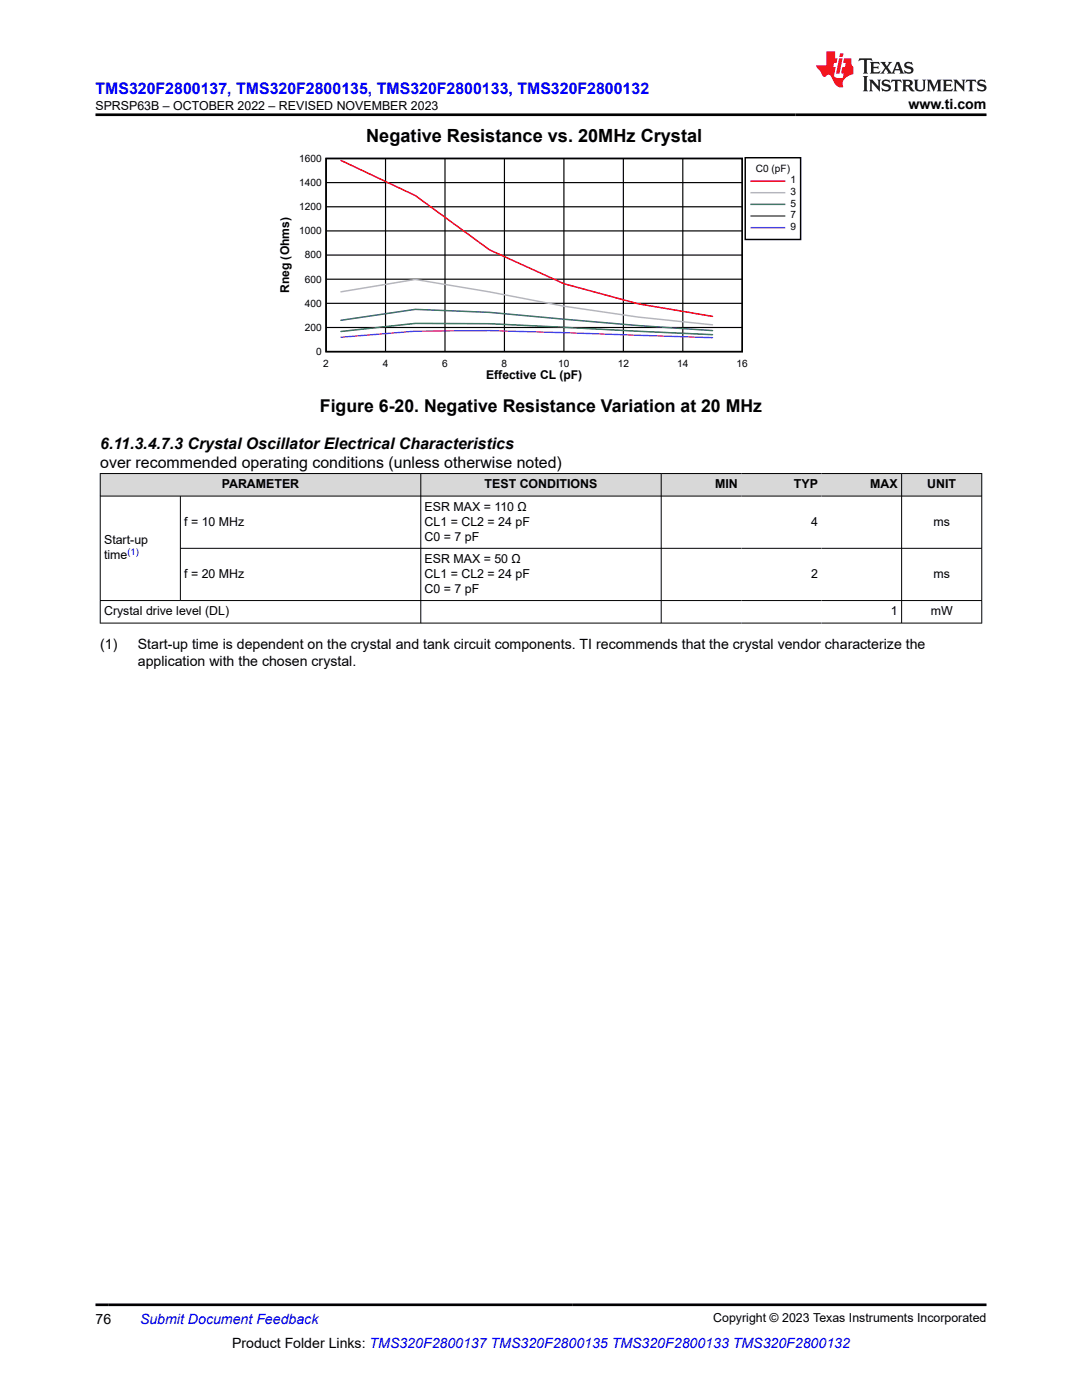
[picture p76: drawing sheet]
<svg xmlns="http://www.w3.org/2000/svg" width="216mm" height="279mm" viewBox="0 0 216 279" stroke-linecap="round" stroke-linejoin="round" font-family="sans-serif">
<defs><g id="words">
<text font-size="3.6" x="73.1" y="28.4">Negative Resistance vs. 20MHz Crystal</text>
<text font-size="3.5" x="63.8" y="82.2">Figure 6-20. Negative Resistance Variation at 20 MHz</text>
<text font-size="3.2" fill="#00f" x="19.1" y="18.7">TMS320F2800137, TMS320F2800135, TMS320F2800133, TMS320F2800132</text>
<g font-size="3.2">
<text x="20" y="89.6">6.11.3.4.7.3 Crystal Oscillator Electrical Characteristics</text>
<text x="20" y="93.5">over recommended operating conditions (unless otherwise noted)</text>
</g>
<g font-size="2.8">
<text x="181.3" y="21.8">www.ti.com</text>
<text x="20" y="129.5">(1)</text>
<text x="27.5" y="129.5">Start-up time is dependent on the crystal and tank circuit components. TI recommends that the crystal vendor characterize the</text>
<text x="27.5" y="132.9">application with the chosen crystal.</text>
<text x="19.1" y="264.2">76</text>
<text x="46.3" y="269">Product Folder Links: TMS320F2800137 TMS320F2800135 TMS320F2800133 TMS320F2800132</text>
</g>
<text font-size="2.8" fill="#00f" x="27.9" y="264.2">Submit Document Feedback</text>
<g font-size="2.5">
<text x="19" y="21.9">SPRSP63B – OCTOBER 2022 – REVISED NOVEMBER 2023</text>
<text x="44.3" y="97.5">PARAMETER</text>
<text x="84.7" y="102">ESR MAX = 110 Ω</text>
<text x="96.7" y="97.5">TEST CONDITIONS</text>
<text x="142.7" y="97.5">MIN</text>
<text x="158.4" y="97.5">TYP</text>
<text x="173.7" y="97.5">MAX</text>
<text x="185" y="97.5">UNIT</text>
<text x="36.8" y="104.9">f = 10 MHz</text>
<text x="84.7" y="104.9">CL1 = CL2 = 24 pF</text>
<text x="84.7" y="107.9">C0 = 7 pF</text>
<text x="161.8" y="104.9">4</text>
<text x="186.3" y="104.9">ms</text>
<text x="20.8" y="108.7">Start-up</text>
<text x="20.8" y="111.6">time</text>
<text x="84.7" y="112.4">ESR MAX = 50 Ω</text>
<text x="36.8" y="115.4">f = 20 MHz</text>
<text x="84.7" y="115.4">CL1 = CL2 = 24 pF</text>
<text x="84.7" y="118.3">C0 = 7 pF</text>
<text x="161.8" y="115.4">2</text>
<text x="186.3" y="115.4">ms</text>
<text x="20.8" y="122.8">Crystal drive level (DL)</text>
<text x="177.8" y="122.8">1</text>
<text x="185.7" y="122.8">mW</text>
<text x="142.3" y="263.9">Copyright © 2023 Texas Instruments Incorporated</text>
</g>
<g font-size="2.4">
<text x="57.7" y="58.5" transform="rotate(-90 57.7 58.5)">Rneg (Ohms)</text>
<text x="97" y="75.5">Effective CL (pF)</text>
</g>
<g font-size="2">
<text x="59.7" y="32.3">1600</text>
<text x="150.8" y="34.3">C0 (pF)</text>
<text x="59.7" y="41.9">1200</text>
<text x="59.7" y="37.1">1400</text>
<text x="157.7" y="36.6">1</text>
<text x="157.7" y="38.9">3</text>
<text x="157.7" y="41.2">5</text>
<text x="59.7" y="46.7">1000</text>
<text x="157.7" y="43.6">7</text>
<text x="157.7" y="45.9">9</text>
<text x="60.8" y="51.6">800</text>
<text x="60.8" y="56.4">600</text>
<text x="60.8" y="61.2">400</text>
<text x="60.8" y="66">200</text>
<text x="63.1" y="70.8">0</text>
<text x="64.5" y="73.2">2</text>
<text x="76.4" y="73.2">4</text>
<text x="88.2" y="73.2">6</text>
<text x="100.1" y="73.2">8</text>
<text x="111.4" y="73.2">10</text>
<text x="123.3" y="73.2">12</text>
<text x="135.1" y="73.2">14</text>
<text x="147" y="73.2">16</text>
</g>
<text font-size="1.9" fill="#00f" x="25.4" y="110.8">(1)</text>
</g></defs>
<path d="M65.1 31.6h83v38.6h-83z" fill="none" stroke="#000" stroke-width=".29"/>
<g fill="none" stroke="#000" stroke-width=".23">
<path d="M65.1 36.4h83M76.9 31.6v38.6M88.8 31.6v38.6M100.7 31.6v38.6M112.5 31.6v38.6M124.4 31.6v38.6M136.2 31.6v38.6M65.1 55.7h83M65.1 50.9h83M65.1 46.1h83M65.1 41.3h83M65.1 65.4h83"/>
<path d="M65.1 60.5h83"/>
</g>
<path d="M68 32l14.9 7 14.8 10.9 14.8 6.7 14.8 4 14.9 2.5" fill="none" stroke="#f00" stroke-width=".29"/>
<path d="M68 58.2l14.9-2.4 14.8 2.5 14.8 2.8 14.8 2.2 14.9 1.5" fill="none" stroke="#b8b8b8" stroke-width=".29"/>
<path d="M68 63.9l14.9-2.2 14.8 .6 29.6 2.7 14.9 1" fill="none" stroke="#295c74" stroke-width=".29"/>
<path d="M68 66.2l14.9-1.7 14.8 .1 44.5 2.2" fill="none" stroke="#286b49" stroke-width=".29"/>
<path d="M68 67.3l14.9-1.2 14.8-.1 44.5 1.4" fill="none" stroke="#a900ff" stroke-width=".29"/>
<path d="M148.7 31.5h11.1v16.3h-11.1z" fill-rule="evenodd" fill="#fff"/>
<path d="M148.7 31.5h11.1v16.3h-11.1z" fill="none" stroke="#000" stroke-width=".29"/>
<path d="M149.9 36.1h6.7" fill="none" stroke="#f00" stroke-width=".29"/>
<path d="M149.9 38.5h6.7" fill="none" stroke="#b8b8b8" stroke-width=".29"/>
<path d="M149.9 40.8h6.7" fill="none" stroke="#295c74" stroke-width=".29"/>
<path d="M149.9 43.1h6.7" fill="none" stroke="#286b49" stroke-width=".29"/>
<path d="M149.9 45.4h6.7" fill="none" stroke="#a900ff" stroke-width=".29"/>
<g fill="#d8d8d8">
<path d="M20 94.5h175.9v4.5h-175.9z" fill-rule="evenodd"/>
<path d="M20.1 94.6h63.8v4.3h-63.8z" fill-rule="evenodd"/>
<path d="M84 94.6h47.9v4.3h-47.9z" fill-rule="evenodd"/>
<path d="M132 94.6h15.9v4.3h-15.9z" fill-rule="evenodd"/>
<path d="M147.9 94.6h16v4.3h-16z" fill-rule="evenodd"/>
<path d="M163.9 94.6h15.9v4.3h-15.9z" fill-rule="evenodd"/>
<path d="M180 94.6h15.8v4.3h-15.8z" fill-rule="evenodd"/>
</g>
<path d="M19.9 94.5h176.1M19.9 99h176.1M20 94.4v30M36 99v20.9M84 94.4v30M131.9 94.4v30M179.9 94.4v30M195.9 94.4v30M36 109.4h160M196 119.9h-176.1M19.9 124.4h176.1" fill="none" stroke="#000" stroke-width=".2"/>
<path d="M171.5 11.6l-.2 .6 .5-.2h.6v.1v2.2l-.2 .4h1l-.2-.4v-2.2v-.1h.5l.6 .2-.2-.6zM173.6 12.4l.2 .3v1.6l-.2 .4h1.9l.1-.6a1.08 1.08 0 0 1-1.3 .2v-.7h.6l.4 .2v-.7l-.4 .2h-.6v-.5l.2-.2a1 1 0 0 1 1 .3l-.1-.5zM175.7 12.4l.9 1.1-1 1.2h.9l-.2-.2 .5-.8 .4 .8-.2 .2h1.6l-.2-.2 .2-.5h.9l.1 .5-.1 .2h.9l-.2-.4-.8-1.9h-.5l-.9 2.1-.9-1.1 .9-1h-.8l.2 .2-.4 .6-.4-.6 .2-.2zM179 12.8l.4 1h-.7zM180.7 12.5a.65 .65 0 0 0-.2 .7 .65 .65 0 0 0 .6 .5l.6 .1 .1 .3a.79 .79 0 0 1-.7 .4 .79 .79 0 0 1-.7-.5l.1 .7 .2-.1a.93 .93 0 0 0 1.1 0 .93 .93 0 0 0 .4-.9 1.46 1.46 0 0 0-1.2-.6l-.1-.3a1.09 1.09 0 0 1 1.2 .2l-.2-.6-.1 .1-.5-.2zM172.2 15.2l.2 .4v2.2l-.2 .4h1l-.2-.4v-2.2l.2-.4zM173.4 15.9l.2 .4v1.5l-.2 .4h.8l-.3-.4 .1-1.3 1.6 1.8v-2l.2-.4h-.7l.1 .2 .1 1.1-1.2-1.3zM176.2 16a.65 .65 0 0 0-.2 .8 .65 .65 0 0 0 .6 .4l.6 .2 .1 .2a.79 .79 0 0 1-.7 .4 .79 .79 0 0 1-.7-.5l.1 .7 .2-.1a.93 .93 0 0 0 1.1 .1 .93 .93 0 0 0 .4-1 1.46 1.46 0 0 0-1.2-.5l-.1-.4a1.09 1.09 0 0 1 1.2 .2l-.1-.6-.2 .1-.5-.1zM177.9 15.9l-.1 .6a.63 .63 0 0 1 .8-.3v1.6l-.3 .4h1l-.2-.4v-1.6a.66 .66 0 0 1 .8 .3l-.1-.6zM180 15.9l.2 .4v1.5l-.2 .4h1l-.2-.2-.1-.7h.5l.1 .2a.79 .79 0 0 0 1.2 .6l-1-.9a.61 .61 0 0 0 .6-.6 .61 .61 0 0 0-.5-.7zM180.8 16.2h.1a.47 .47 0 0 1 .5 .1 .47 .47 0 0 1 .1 .5l-.1 .1-.7 .1zM182.3 15.9l.2 .2a2.27 2.27 0 0 0 .4 2 1.04 1.04 0 0 0 1.7-.7v-1.3l.2-.2h-.8l.2 .4v1.1a.6 .6 0 0 1-.6 .6 .6 .6 0 0 1-.6-.6v-1.1l.3-.4zM184.9 15.9l.2 .4v1.5l-.2 .4h.8l-.3-.4v-1.4l.9 1.9 .9-1.9v1.4l-.3 .4h1l-.2-.4v-1.5l.2-.4h-.8l-.7 1.5-.6-1.5zM188.1 15.9l.2 .4v1.5l-.2 .4h1.9l.1-.6a1.09 1.09 0 0 1-1.3 .2v-.7h.6l.4 .2v-.6l-.4 .2h-.6v-.6l.2-.1a1.01 1.01 0 0 1 1 .3l-.1-.6zM190.2 15.9l.3 .4v1.5l-.3 .4h.8l-.2-.4v-1.3l1.6 1.8v-2l.2-.4h-.7l.2 .2v1.1l-1.2-1.3zM192.8 15.9l-.1 .6a.63 .63 0 0 1 .8-.3v1.6l-.3 .4h1l-.2-.4v-1.6a.66 .66 0 0 1 .8 .3l-.1-.6zM195.2 16a.65 .65 0 0 0-.2 .8 .65 .65 0 0 0 .6 .4l.6 .2 .2 .2a.79 .79 0 0 1-.7 .4 .79 .79 0 0 1-.7-.5l.1 .7 .2-.1a.93 .93 0 0 0 1 .1 .93 .93 0 0 0 .5-1 1.46 1.46 0 0 0-1.3-.5v-.4a1.09 1.09 0 0 1 1.2 .2l-.2-.6-.2 .1-.5-.1z" fill="#231f20"/>
<path d="M164.9 10.3v2.7h-2l.1 .4 .8 1a.95 .95 0 0 0 1 .9 .59 .59 0 0 1 .5-.4 .59 .59 0 0 1 .5 .3l.4 .8a1.59 1.59 0 0 0 2.1 1.4 1.61 1.61 0 0 1 1-2.3l1-.3-.1-1.5a1.59 1.59 0 0 1-.3-1.7h-1.5l-.2 .9h.6l-.2 .9h-.5l-.2 .9v.3l.4 .1-.1 .9h-.7a.73 .73 0 0 1-1-.7l.3-1.5h-.5l.1-.9h.5l.2-.9h-.5v-1.3zM167.4 11.6l-.6 3.1h.7l.6-3.1zM167.6 10.7l-.1 .6h.7l.1-.6z" fill="#ed1c24"/>
<path d="M19.1 22.9h177.8M19.1 260.4h177.8" fill="none" stroke="#000" stroke-width=".53"/>
<use href="#words"/>
</svg>
